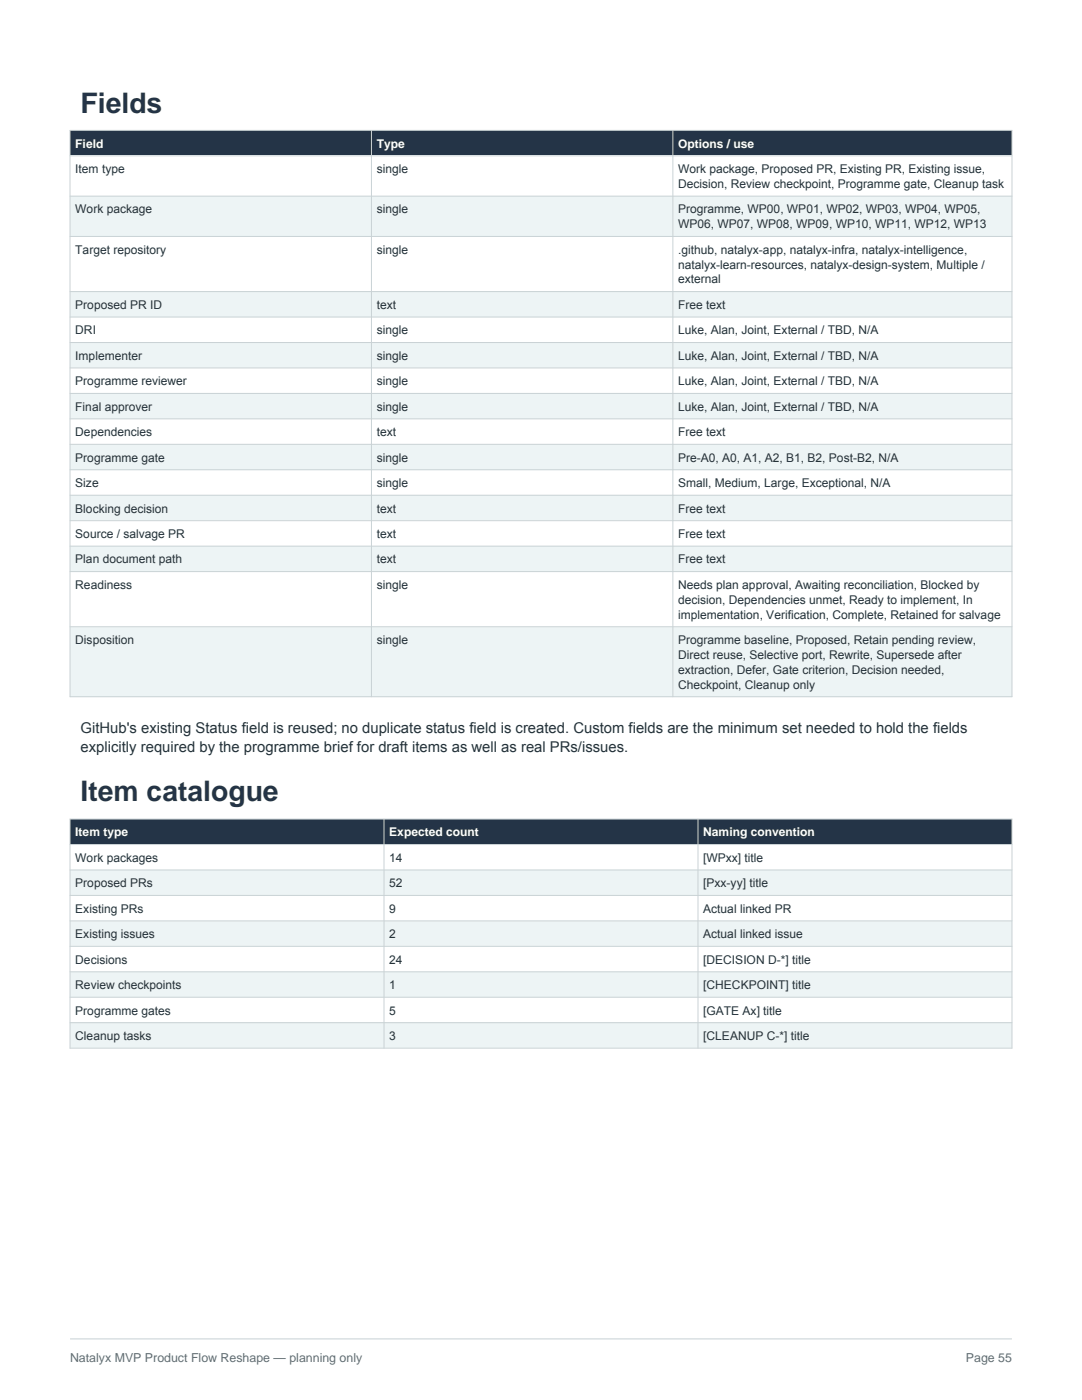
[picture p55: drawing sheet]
<svg xmlns="http://www.w3.org/2000/svg" width="216mm" height="279mm" viewBox="0 0 216 279" stroke-linecap="round" stroke-linejoin="round" font-family="sans-serif">
<defs><g id="words">
<g font-size="5.6" fill="#243447">
<text x="16.1" y="22.5">Fields</text>
<text x="16.1" y="159.9">Item catalogue</text>
</g>
<g font-size="3" fill="#253238">
<text x="16.1" y="146.2">GitHub's existing Status field is reused; no duplicate status field is created. Custom fields are the minimum set needed to hold the fields</text>
<text x="16.1" y="150.2">explicitly required by the programme brief for draft items as well as real PRs/issues.</text>
</g>
<g font-size="2.5" fill="#5f6d73">
<text x="14" y="271.8">Natalyx MVP Product Flow Reshape — planning only</text>
<text x="192.7" y="271.8">Page 55</text>
</g>
<g font-size="2.4" fill="#fff">
<text x="15" y="29.5">Field</text>
<text x="75.2" y="29.5">Type</text>
<text x="135.3" y="29.5">Options / use</text>
<text x="15" y="166.9">Item type</text>
<text x="77.7" y="166.9">Expected count</text>
<text x="140.3" y="166.9">Naming convention</text>
</g>
<g font-size="2.4" fill="#253238">
<text x="15" y="34.6">Item type</text>
<text x="75.2" y="34.6">single</text>
<text x="135.3" y="34.6">Work package, Proposed PR, Existing PR, Existing issue,</text>
<text x="135.3" y="37.5">Decision, Review checkpoint, Programme gate, Cleanup task</text>
<text x="15" y="42.6">Work package</text>
<text x="75.2" y="42.6">single</text>
<text x="135.3" y="42.6">Programme, WP00, WP01, WP02, WP03, WP04, WP05,</text>
<text x="135.3" y="45.6">WP06, WP07, WP08, WP09, WP10, WP11, WP12, WP13</text>
<text x="15" y="50.6">Target repository</text>
<text x="75.2" y="50.6">single</text>
<text x="135.3" y="50.6">.github, natalyx-app, natalyx-infra, natalyx-intelligence,</text>
<text x="135.3" y="53.6">natalyx-learn-resources, natalyx-design-system, Multiple /</text>
<text x="135.3" y="56.6">external</text>
<text x="15" y="61.7">Proposed PR ID</text>
<text x="75.2" y="61.7">text</text>
<text x="135.3" y="61.7">Free text</text>
<text x="15" y="66.7">DRI</text>
<text x="15" y="71.8">Implementer</text>
<text x="75.2" y="66.7">single</text>
<text x="75.2" y="71.8">single</text>
<text x="135.3" y="66.7">Luke, Alan, Joint, External / TBD, N/A</text>
<text x="135.3" y="71.8">Luke, Alan, Joint, External / TBD, N/A</text>
<text x="15" y="76.9">Programme reviewer</text>
<text x="75.2" y="76.9">single</text>
<text x="135.3" y="76.9">Luke, Alan, Joint, External / TBD, N/A</text>
<text x="15" y="82">Final approver</text>
<text x="75.2" y="82">single</text>
<text x="135.3" y="82">Luke, Alan, Joint, External / TBD, N/A</text>
<text x="15" y="87.1">Dependencies</text>
<text x="75.2" y="87.1">text</text>
<text x="135.3" y="87.1">Free text</text>
<text x="15" y="92.1">Programme gate</text>
<text x="75.2" y="92.1">single</text>
<text x="135.3" y="92.1">Pre-A0, A0, A1, A2, B1, B2, Post-B2, N/A</text>
<text x="15" y="97.2">Size</text>
<text x="75.2" y="97.2">single</text>
<text x="135.3" y="97.2">Small, Medium, Large, Exceptional, N/A</text>
<text x="15" y="102.3">Blocking decision</text>
<text x="15" y="107.4">Source / salvage PR</text>
<text x="75.2" y="102.3">text</text>
<text x="75.2" y="107.4">text</text>
<text x="135.3" y="102.3">Free text</text>
<text x="135.3" y="107.4">Free text</text>
<text x="15" y="112.5">Plan document path</text>
<text x="75.2" y="112.5">text</text>
<text x="135.3" y="112.5">Free text</text>
<text x="15" y="117.5">Readiness</text>
<text x="75.2" y="117.5">single</text>
<text x="135.3" y="117.5">Needs plan approval, Awaiting reconciliation, Blocked by</text>
<text x="135.3" y="120.5">decision, Dependencies unmet, Ready to implement, In</text>
<text x="135.3" y="123.5">implementation, Verification, Complete, Retained for salvage</text>
<text x="15" y="128.5">Disposition</text>
<text x="75.2" y="128.5">single</text>
<text x="135.3" y="128.5">Programme baseline, Proposed, Retain pending review,</text>
<text x="135.3" y="131.5">Direct reuse, Selective port, Rewrite, Supersede after</text>
<text x="135.3" y="134.5">extraction, Defer, Gate criterion, Decision needed,</text>
<text x="135.3" y="137.4">Checkpoint, Cleanup only</text>
<text x="15" y="172">Work packages</text>
<text x="77.7" y="172">14</text>
<text x="140.3" y="172">[WPxx] title</text>
<text x="15" y="177.1">Proposed PRs</text>
<text x="77.7" y="177.1">52</text>
<text x="140.3" y="177.1">[Pxx-yy] title</text>
<text x="15" y="182.2">Existing PRs</text>
<text x="77.7" y="182.2">9</text>
<text x="140.3" y="182.2">Actual linked PR</text>
<text x="15" y="187.2">Existing issues</text>
<text x="77.7" y="187.2">2</text>
<text x="140.3" y="187.2">Actual linked issue</text>
<text x="15" y="192.3">Decisions</text>
<text x="15" y="197.4">Review checkpoints</text>
<text x="77.7" y="192.3">24</text>
<text x="77.7" y="197.4">1</text>
<text x="140.3" y="192.3">[DECISION D-*] title</text>
<text x="140.3" y="197.4">[CHECKPOINT] title</text>
<text x="15" y="202.5">Programme gates</text>
<text x="77.7" y="202.5">5</text>
<text x="140.3" y="202.5">[GATE Ax] title</text>
<text x="15" y="207.6">Cleanup tasks</text>
<text x="77.7" y="207.6">3</text>
<text x="140.3" y="207.6">[CLEANUP C-*] title</text>
</g>
</g></defs>
<path d="M14 267.2h187.9" fill="none" stroke="#c9d2d5" stroke-width=".2"/>
<path d="M14 26h187.9v5.1h-187.9z" fill-rule="evenodd" fill="#243447"/>
<path d="M14 31.1h187.9v8h-187.9z" fill-rule="evenodd" fill="#fff"/>
<path d="M14 39.1h187.9v8.1h-187.9z" fill-rule="evenodd" fill="#edf4f5"/>
<path d="M14 47.2h187.9v11h-187.9z" fill-rule="evenodd" fill="#fff"/>
<path d="M14 58.2h187.9v5.1h-187.9z" fill-rule="evenodd" fill="#edf4f5"/>
<path d="M14 63.3h187.9v5.1h-187.9z" fill-rule="evenodd" fill="#fff"/>
<path d="M14 68.4h187.9v5h-187.9z" fill-rule="evenodd" fill="#edf4f5"/>
<path d="M14 73.4h187.9v5.1h-187.9z" fill-rule="evenodd" fill="#fff"/>
<path d="M14 78.5h187.9v5.1h-187.9z" fill-rule="evenodd" fill="#edf4f5"/>
<path d="M14 83.6h187.9v5.1h-187.9z" fill-rule="evenodd" fill="#fff"/>
<path d="M14 88.7h187.9v5.1h-187.9z" fill-rule="evenodd" fill="#edf4f5"/>
<path d="M14 93.8h187.9v5h-187.9z" fill-rule="evenodd" fill="#fff"/>
<path d="M14 98.8h187.9v5.1h-187.9z" fill-rule="evenodd" fill="#edf4f5"/>
<path d="M14 103.9h187.9v5.1h-187.9z" fill-rule="evenodd" fill="#fff"/>
<path d="M14 109h187.9v5.1h-187.9z" fill-rule="evenodd" fill="#edf4f5"/>
<path d="M14 114.1h187.9v11h-187.9z" fill-rule="evenodd" fill="#fff"/>
<path d="M14 125.1h187.9v14h-187.9z" fill-rule="evenodd" fill="#edf4f5"/>
<g fill="none" stroke="#c9d2d5" stroke-width=".2">
<path d="M14 26h187.9v113.1h-187.9zM14 31.1h187.9M14 39.1h187.9M74.1 26v113.1M134.3 26v113.1M14 47.2h187.9M14 58.2h187.9M14 63.3h187.9M14 68.4h187.9M14 73.4h187.9M14 78.5h187.9M14 83.6h187.9"/>
<path d="M14 88.7h187.9M14 93.8h187.9M14 98.8h187.9M14 103.9h187.9M14 109h187.9M14 114.1h187.9M14 125.1h187.9"/>
</g>
<path d="M14 163.5h187.9v5h-187.9z" fill-rule="evenodd" fill="#243447"/>
<path d="M14 168.5h187.9v5.1h-187.9z" fill-rule="evenodd" fill="#fff"/>
<path d="M14 173.6h187.9v5.1h-187.9z" fill-rule="evenodd" fill="#edf4f5"/>
<path d="M14 178.7h187.9v5.1h-187.9z" fill-rule="evenodd" fill="#fff"/>
<path d="M14 183.8h187.9v5.1h-187.9z" fill-rule="evenodd" fill="#edf4f5"/>
<path d="M14 188.9h187.9v5h-187.9z" fill-rule="evenodd" fill="#fff"/>
<path d="M14 193.9h187.9v5.1h-187.9z" fill-rule="evenodd" fill="#edf4f5"/>
<path d="M14 199h187.9v5.1h-187.9z" fill-rule="evenodd" fill="#fff"/>
<path d="M14 204.1h187.9v5.1h-187.9z" fill-rule="evenodd" fill="#edf4f5"/>
<path d="M14 163.5h187.9v45.7h-187.9zM14 168.5h187.9M14 173.6h187.9M14 178.7h187.9M76.6 163.5v45.7M139.3 163.5v45.7M14 183.8h187.9M14 188.9h187.9M14 193.9h187.9M14 199h187.9M14 204.1h187.9" fill="none" stroke="#c9d2d5" stroke-width=".2"/>
<use href="#words"/>
</svg>
